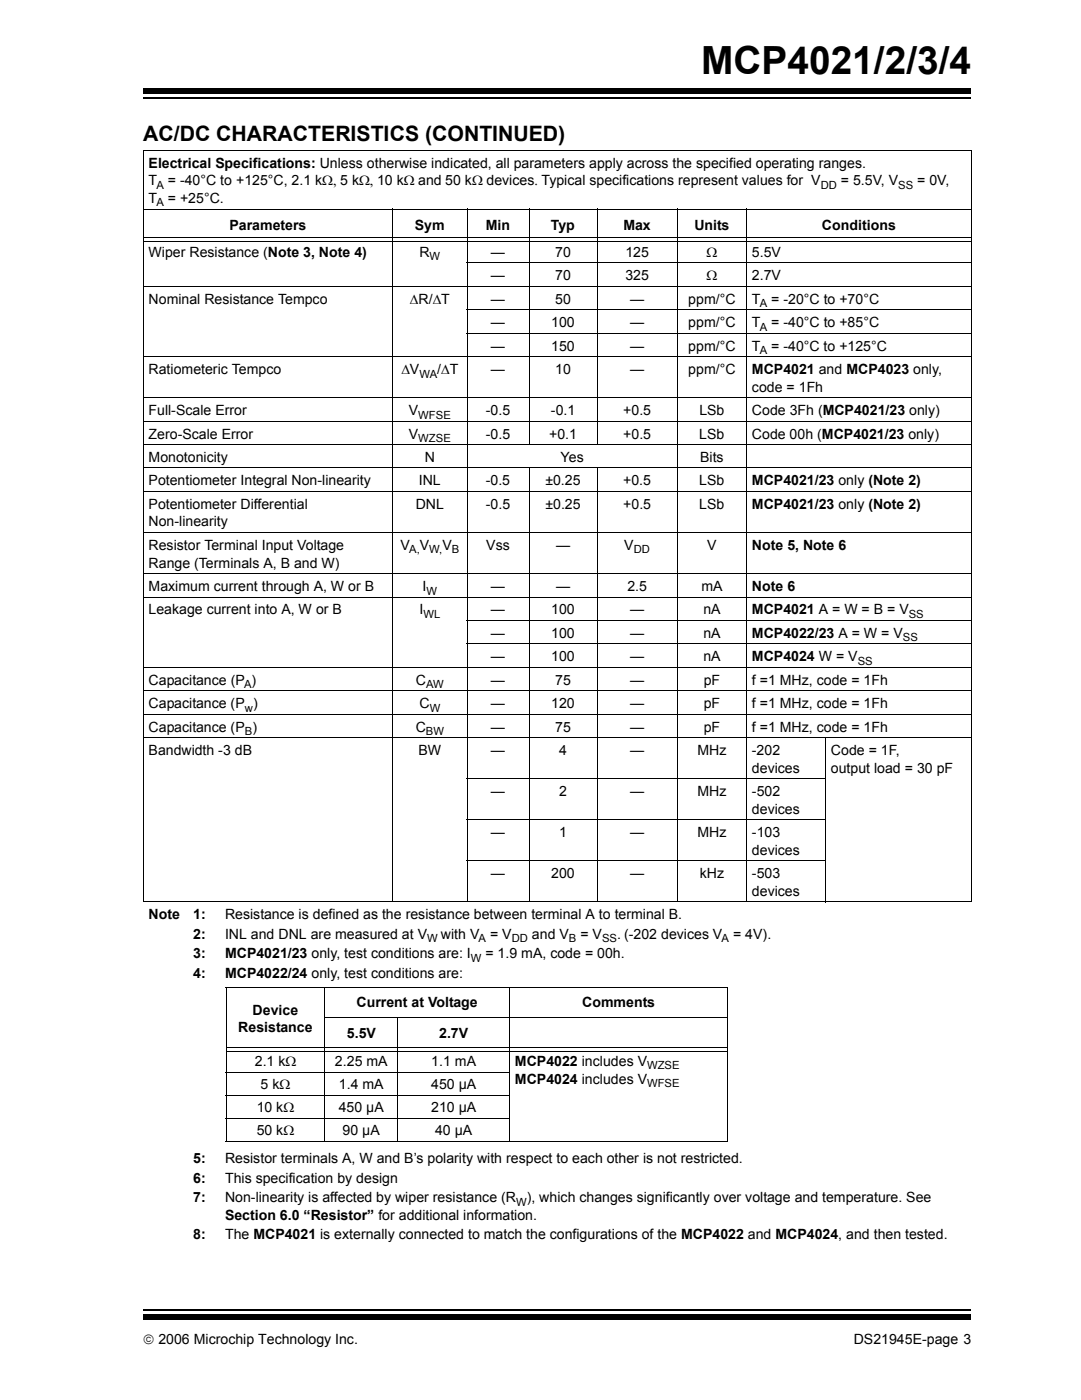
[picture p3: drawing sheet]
<svg xmlns="http://www.w3.org/2000/svg" width="216mm" height="279mm" viewBox="0 0 216 279" stroke-linecap="round" stroke-linejoin="round" font-family="sans-serif">
<defs><g id="words">
<text font-size="7.7" x="139.8" y="14.7">MCP4021/2/3/4</text>
<text font-size="4.2" x="28.6" y="28.2">AC/DC CHARACTERISTICS (CONTINUED)</text>
<g font-size="2.8">
<text x="29.6" y="33.4">Electrical Specifications: Unless otherwise indicated, all parameters apply across the specified operating ranges.</text>
<text x="29.6" y="37">T</text>
<text x="29.6" y="40.5">T</text>
<text x="33.5" y="37">= -40°C to +125°C, 2.1 kΩ, 5 kΩ, 10 kΩ and 50 kΩ devices. Typical specifications represent values for V</text>
<text x="33.5" y="40.5">= +25°C.</text>
<text x="167.7" y="37">= 5.5V, V</text>
<text x="182.9" y="37">= 0V,</text>
<text x="45.8" y="45.9">Parameters</text>
<text x="82.7" y="45.9">Sym</text>
<text x="96.9" y="45.9">Min</text>
<text x="109.9" y="45.9">Typ</text>
<text x="124.3" y="45.9">Max</text>
<text x="138.4" y="45.9">Units</text>
<text x="163.9" y="45.9">Conditions</text>
<text x="29.6" y="51.3">Wiper Resistance (Note 3, Note 4)</text>
<text x="83.7" y="51.3">R</text>
<text x="97.9" y="51.3">—</text>
<text x="110.7" y="51.3">70</text>
<text x="124.7" y="51.3">125</text>
<text x="140.9" y="51.3">Ω</text>
<text x="149.9" y="51.3">5.5V</text>
<text x="97.9" y="55.9">—</text>
<text x="110.7" y="55.9">70</text>
<text x="124.7" y="55.9">325</text>
<text x="140.9" y="55.9">Ω</text>
<text x="149.9" y="55.9">2.7V</text>
<text x="29.6" y="60.6">Nominal Resistance Tempco</text>
<text x="81.7" y="60.6">ΔR/ΔT</text>
<text x="97.9" y="65.3">—</text>
<text x="97.9" y="60.6">—</text>
<text x="109.9" y="65.3">100</text>
<text x="110.7" y="60.6">50</text>
<text x="125.6" y="65.3">—</text>
<text x="125.6" y="60.6">—</text>
<text x="137.2" y="65.3">ppm/°C</text>
<text x="137.2" y="60.6">ppm/°C</text>
<text x="149.9" y="65.3">T</text>
<text x="149.9" y="60.6">T</text>
<text x="153.8" y="60.6">= -20°C to +70°C</text>
<text x="153.8" y="65.3">= -40°C to +85°C</text>
<text x="97.9" y="70">—</text>
<text x="109.9" y="70">150</text>
<text x="125.6" y="70">—</text>
<text x="137.2" y="70">ppm/°C</text>
<text x="149.9" y="70">T</text>
<text x="153.8" y="70">= -40°C to +125°C</text>
<text x="29.6" y="74.6">Ratiometeric Tempco</text>
<text x="80" y="74.6">ΔV</text>
<text x="87.2" y="74.6">/ΔT</text>
<text x="97.9" y="74.6">—</text>
<text x="110.7" y="74.6">10</text>
<text x="125.6" y="74.6">—</text>
<text x="137.2" y="74.6">ppm/°C</text>
<text x="149.9" y="74.6">MCP4021 and MCP4023 only,</text>
<text x="29.6" y="82.8">Full-Scale Error</text>
<text x="81.5" y="82.8">V</text>
<text x="96.9" y="82.8">-0.5</text>
<text x="109.9" y="82.8">-0.1</text>
<text x="124.3" y="82.8">+0.5</text>
<text x="139.4" y="82.8">LSb</text>
<text x="149.9" y="82.8">Code 3Fh (MCP4021/23 only)</text>
<text x="149.9" y="78.2">code = 1Fh</text>
<text x="29.6" y="87.5">Zero-Scale Error</text>
<text x="81.5" y="87.5">V</text>
<text x="96.9" y="87.5">-0.5</text>
<text x="109.5" y="87.5">+0.1</text>
<text x="124.3" y="87.5">+0.5</text>
<text x="139.4" y="87.5">LSb</text>
<text x="149.9" y="87.5">Code 00h (MCP4021/23 only)</text>
<text x="29.6" y="92.2">Monotonicity</text>
<text x="84.7" y="92.2">N</text>
<text x="111.8" y="92.2">Yes</text>
<text x="139.6" y="92.2">Bits</text>
<text x="29.6" y="101.5">Potentiometer Differential</text>
<text x="29.6" y="96.9">Potentiometer Integral Non-linearity</text>
<text x="82.9" y="101.5">DNL</text>
<text x="83.5" y="96.9">INL</text>
<text x="96.9" y="96.9">-0.5</text>
<text x="96.9" y="101.5">-0.5</text>
<text x="108.7" y="96.9">±0.25</text>
<text x="108.8" y="101.5">±0.25</text>
<text x="124.3" y="96.9">+0.5</text>
<text x="124.3" y="101.5">+0.5</text>
<text x="139.4" y="96.9">LSb</text>
<text x="139.4" y="101.5">LSb</text>
<text x="149.9" y="101.5">MCP4021/23 only (Note 2)</text>
<text x="149.9" y="96.9">MCP4021/23 only (Note 2)</text>
<text x="29.6" y="105.1">Non-linearity</text>
<text x="29.6" y="109.7">Resistor Terminal Input Voltage</text>
<text x="29.6" y="113.3">Range (Terminals A, B and W)</text>
<text x="79.9" y="109.7">V V</text>
<text x="88.2" y="109.7">V</text>
<text x="97" y="109.7">Vss</text>
<text x="110.9" y="109.7">—</text>
<text x="124.5" y="109.7">V</text>
<text x="141" y="109.7">V</text>
<text x="149.9" y="109.7">Note 5, Note 6</text>
<text x="29.6" y="117.9">Maximum current through A, W or B</text>
<text x="84.3" y="117.9">I</text>
<text x="97.9" y="117.9">—</text>
<text x="110.9" y="117.9">—</text>
<text x="125.1" y="117.9">2.5</text>
<text x="139.8" y="117.9">mA</text>
<text x="149.9" y="117.9">Note 6</text>
<text x="29.6" y="122.6">Leakage current into A, W or B</text>
<text x="83.6" y="122.6">I</text>
<text x="97.9" y="122.6">—</text>
<text x="109.9" y="122.6">100</text>
<text x="125.6" y="122.6">—</text>
<text x="140.2" y="122.6">nA</text>
<text x="149.9" y="122.6">MCP4021 A = W = B = V</text>
<text x="97.9" y="127.3">—</text>
<text x="97.9" y="132">—</text>
<text x="109.9" y="127.3">100</text>
<text x="109.9" y="132">100</text>
<text x="125.6" y="127.3">—</text>
<text x="125.6" y="132">—</text>
<text x="140.2" y="127.3">nA</text>
<text x="140.2" y="132">nA</text>
<text x="149.9" y="127.3">MCP4022/23 A = W = V</text>
<text x="149.9" y="132">MCP4024 W = V</text>
<text x="29.6" y="136.7">Capacitance (P )</text>
<text x="82.9" y="136.7">C</text>
<text x="97.9" y="136.7">—</text>
<text x="110.7" y="136.7">75</text>
<text x="125.6" y="136.7">—</text>
<text x="140.3" y="136.7">pF</text>
<text x="149.9" y="136.7">f =1 MHz, code = 1Fh</text>
<text x="29.6" y="141.3">Capacitance (P )</text>
<text x="83.7" y="141.3">C</text>
<text x="97.9" y="141.3">—</text>
<text x="109.9" y="141.3">120</text>
<text x="125.6" y="141.3">—</text>
<text x="140.3" y="141.3">pF</text>
<text x="149.9" y="141.3">f =1 MHz, code = 1Fh</text>
<text x="29.6" y="146">Capacitance (P )</text>
<text x="82.9" y="146">C</text>
<text x="97.9" y="146">—</text>
<text x="110.7" y="146">75</text>
<text x="125.6" y="146">—</text>
<text x="140.3" y="146">pF</text>
<text x="149.9" y="146">f =1 MHz, code = 1Fh</text>
<text x="29.6" y="150.7">Bandwidth -3 dB</text>
<text x="83.4" y="150.7">BW</text>
<text x="97.9" y="150.7">—</text>
<text x="111.5" y="150.7">4</text>
<text x="125.6" y="150.7">—</text>
<text x="139.1" y="150.7">MHz</text>
<text x="149.9" y="150.7">-202</text>
<text x="149.9" y="154.2">devices</text>
<text x="165.7" y="150.7">Code = 1F,</text>
<text x="165.7" y="154.2">output load = 30 pF</text>
<text x="97.9" y="158.9">—</text>
<text x="111.5" y="158.9">2</text>
<text x="125.6" y="158.9">—</text>
<text x="139.1" y="158.9">MHz</text>
<text x="149.9" y="158.9">-502</text>
<text x="97.9" y="167.1">—</text>
<text x="111.5" y="167.1">1</text>
<text x="125.6" y="167.1">—</text>
<text x="139.1" y="167.1">MHz</text>
<text x="149.9" y="167.1">-103</text>
<text x="149.9" y="162.4">devices</text>
<text x="149.9" y="170.6">devices</text>
<text x="97.9" y="175.3">—</text>
<text x="109.9" y="175.3">200</text>
<text x="125.6" y="175.3">—</text>
<text x="139.5" y="175.3">kHz</text>
<text x="149.9" y="175.3">-503</text>
<text x="149.9" y="178.8">devices</text>
<text x="29.6" y="183.5">Note</text>
<text x="38.5" y="183.5">1:</text>
<text x="44.9" y="183.5">Resistance is defined as the resistance between terminal A to terminal B.</text>
<text x="38.5" y="191.2">3:</text>
<text x="38.5" y="187.3">2:</text>
<text x="44.9" y="187.3">INL and DNL are measured at V</text>
<text x="44.9" y="191.2">MCP4021/23 only, test conditions are: I</text>
<text x="87.9" y="187.3">with V</text>
<text x="96.8" y="191.2">= 1.9 mA, code = 00h.</text>
<text x="97.7" y="187.3">= V</text>
<text x="106.1" y="187.3">and V</text>
<text x="115.7" y="187.3">= V</text>
<text x="123.1" y="187.3">. (-202 devices V</text>
<text x="146.2" y="187.3">= 4V).</text>
<text x="38.5" y="195.1">4:</text>
<text x="44.9" y="195.1">MCP4022/24 only, test conditions are:</text>
<text x="50.4" y="202.5">Device</text>
<text x="71.1" y="201.1">Current at Voltage</text>
<text x="116.1" y="201.1">Comments</text>
<text x="47.5" y="206">Resistance</text>
<text x="69.2" y="207.2">5.5V</text>
<text x="87.6" y="207.2">2.7V</text>
<text x="50.8" y="212.7">2.1 kΩ</text>
<text x="66.8" y="212.7">2.25 mA</text>
<text x="86" y="212.7">1.1 mA</text>
<text x="102.7" y="212.7">MCP4022 includes V</text>
<text x="51.2" y="221.9">10 kΩ</text>
<text x="52" y="217.3">5 kΩ</text>
<text x="67.5" y="221.9">450 µA</text>
<text x="67.6" y="217.3">1.4 mA</text>
<text x="86" y="221.9">210 µA</text>
<text x="86" y="217.3">450 µA</text>
<text x="102.7" y="216.2">MCP4024 includes V</text>
<text x="51.2" y="226.5">50 kΩ</text>
<text x="68.3" y="226.5">90 µA</text>
<text x="86.8" y="226.5">40 µA</text>
<text x="38.5" y="232.2">5:</text>
<text x="44.9" y="232.2">Resistor terminals A, W and B’s polarity with respect to each other is not restricted.</text>
<text x="38.5" y="236.1">6:</text>
<text x="38.5" y="239.9">7:</text>
<text x="44.9" y="236.1">This specification by design</text>
<text x="44.9" y="239.9">Non-linearity is affected by wiper resistance (R</text>
<text x="105" y="239.9">), which changes significantly over voltage and temperature. See</text>
<text x="44.9" y="243.5">Section 6.0 “Resistor” for additional information.</text>
<text x="38.5" y="247.3">8:</text>
<text x="44.9" y="247.3">The MCP4021 is externally connected to match the configurations of the MCP4022 and MCP4024, and then tested.</text>
<text x="28.6" y="268.1">© 2006 Microchip Technology Inc.</text>
<text x="170.2" y="268.1">DS21945E-page 3</text>
</g>
<g font-size="2.2">
<text x="31.2" y="37.7">A</text>
<text x="31.2" y="41.2">A</text>
<text x="163.6" y="37.7">DD</text>
<text x="179.1" y="37.7">SS</text>
<text x="85.7" y="52">W</text>
<text x="151.5" y="61.3">A</text>
<text x="151.5" y="66">A</text>
<text x="151.5" y="70.7">A</text>
<text x="83.6" y="75.4">WA</text>
<text x="83.4" y="83.5">WFSE</text>
<text x="83.4" y="88.2">WZSE</text>
<text x="81.6" y="110.4">A,</text>
<text x="85.6" y="110.4">W,</text>
<text x="90.1" y="110.4">B</text>
<text x="126.4" y="110.4">DD</text>
<text x="85" y="118.7">W</text>
<text x="84.4" y="123.3">WL</text>
<text x="181.2" y="123.3">SS</text>
<text x="180" y="128">SS</text>
<text x="48.7" y="137.4">A</text>
<text x="85" y="137.4">AW</text>
<text x="171" y="132.7">SS</text>
<text x="48.8" y="142">w</text>
<text x="85.7" y="142">W</text>
<text x="48.8" y="146.7">B</text>
<text x="84.9" y="146.7">BW</text>
<text x="85.2" y="188.1">W</text>
<text x="93.9" y="191.9">W</text>
<text x="95.4" y="188.1">A</text>
<text x="102" y="188.1">DD</text>
<text x="113.5" y="188.1">B</text>
<text x="120.1" y="188.1">SS</text>
<text x="143.9" y="188.1">A</text>
<text x="129" y="213.4">WZSE</text>
<text x="129" y="216.9">WFSE</text>
<text x="102.9" y="240.6">W</text>
</g>
</g></defs>
<path d="M28.6 261.4h165.1" fill="none" stroke="#000" stroke-width=".36"/>
<path d="M28.6 262.4h165.1v1h-165.1z" fill="#000"/>
<path d="M28.6 17.3h165.1v5.4h-165.1z" fill="#fff"/>
<path d="M28.6 19.6h165.1" fill="none" stroke="#000" stroke-width=".36"/>
<path d="M28.6 17.7h165.1v1h-165.1z" fill="#000"/>
<g fill="none" stroke="#000" stroke-width=".2">
<path d="M28.5 30h165.3M28.6 30.1v149.8M193.7 30.1v149.8M28.5 41.7h165.3M28.5 57.1h165.3M28.7 47.3h164.9M28.7 48.2h164.9M78.3 41.6v138.5M93 52.5h100.8M93.1 41.6v138.5M105.5 41.6v47.2M119.1 41.6v47.2"/>
<path d="M135 41.6v138.5M148.9 41.6v138.5M28.5 71.2h165.3M28.5 79.4h165.3M93 61.8h100.8M93 66.5h100.8M28.5 84.1h165.3M28.5 88.7h165.3M28.5 93.4h165.3M28.5 98.1h165.3M105.5 93.3v86.8M119.1 93.3v86.8"/>
<path d="M28.5 106.3h165.3M28.5 114.5h165.3M28.5 119.1h165.3M28.5 133.2h165.3M28.5 137.8h165.3M93 123.8h100.8M93 128.5h100.8M28.5 142.5h165.3M28.5 147.2h165.3M93 155.4h71.7M164.6 147.1v33M93 163.6h71.7"/>
<path d="M93 171.8h71.7M28.5 180h165.3M45 197.1h100.2M45.1 197.2v30.5M64.7 197v30.9M101.6 197v30.9M145.1 197.2v30.5M45 214h56.7M45 218.6h56.7M45.2 209h99.8M45.2 209.9h99.8M64.7 203.1h80.5"/>
<path d="M79.3 203v24.9M45 223.2h56.7M45 227.8h100.2"/>
</g>
<use href="#words"/>
</svg>
